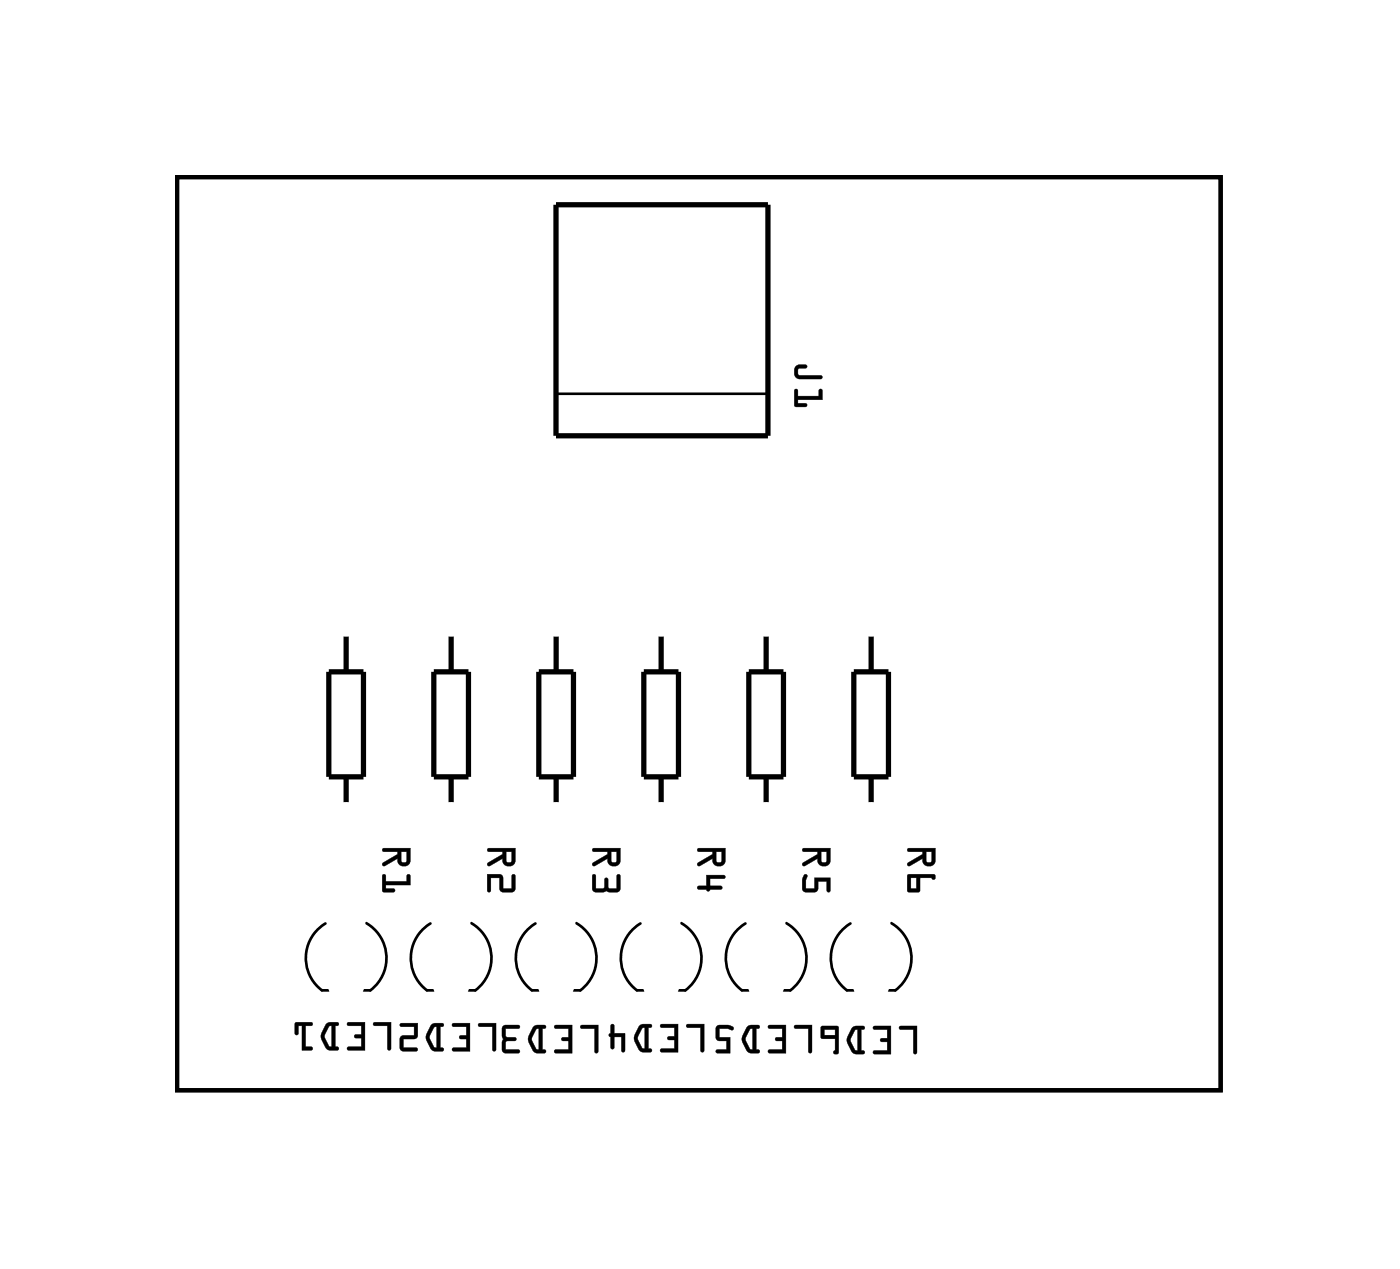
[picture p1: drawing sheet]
<svg xmlns="http://www.w3.org/2000/svg" width="68mm" height="61mm" viewBox="0 0 68 61" stroke-linecap="round" stroke-linejoin="round" font-family="sans-serif">
<path d="M8.6 8.6h50.5v44.1h-50.5z" fill="none" stroke="#000" stroke-width=".2"/>
<path d="M8.6 8.6h50.5v44.1h-50.5z" fill="none" stroke="#000" stroke-width=".05"/>
<g fill="none" stroke="#000" stroke-width=".13">
<path d="M26.9 19h10.3M15.7 44.7a1.95 1.95 0 0 0-.1 3.2h.3M17.7 44.7a1.95 1.95 0 0 1 .2 3.2h-.3M20.7 47.9h.3M20.8 44.7a1.95 1.95 0 0 0-.1 3.2M22.8 44.7a1.95 1.95 0 0 1 .2 3.2h-.3M25.9 44.7a1.95 1.95 0 0 0-.2 3.2h.4M27.9 44.7a1.95 1.95 0 0 1 .2 3.2h-.3M31 44.7a1.95 1.95 0 0 0-.2 3.2h.3M33 44.7a1.95 1.95 0 0 1 .2 3.2h-.4M35.9 47.9h.3M36.1 44.7a1.95 1.95 0 0 0-.2 3.2"/>
<path d="M38 44.7a1.95 1.95 0 0 1 .2 3.2h-.3M41.1 44.7a1.95 1.95 0 0 0-.1 3.2h.3M43.1 44.7a1.95 1.95 0 0 1 .2 3.2h-.3"/>
</g>
<g fill="none" stroke="#000" stroke-width=".25">
<path d="M26.9 9.9h10.3v11.2h-10.3zM15.9 32.5h1.7v5.1h-1.7zM16.7 30.7v1.8M16.7 37.6v1.3M21 32.5h1.7v5.1h-1.7zM21.8 30.7v1.8M21.8 37.6v1.3M26.1 32.5h1.6v5.1h-1.6zM26.9 30.7v1.8M26.9 37.6v1.3M31.1 32.5h1.7v5.1h-1.7zM32 30.7v1.8"/>
<path d="M32 37.6v1.3M36.2 32.5h1.7v5.1h-1.7zM37.1 30.7v1.8M37.1 37.6v1.3M41.3 32.5h1.7v5.1h-1.7zM42.1 30.7v1.8M42.1 37.6v1.3"/>
</g>
<g fill="#000">
<path d="M38.5 17.7l.2-.1 .3 .1v.1h-.4l.1 .4h1l.1 .1h-1.2l-.2-.2zM38.5 18.8l.1 .1v.3h1v-.3l.1-.1 .1 .5h-1.2v.2h.4v.1l-.5 .1z"/>
<path d="M38.5 17.7l.5-.1a.1 .1 0 0 1 .1 .1 .1 .1 0 0 1-.1 .1h-.4v.3h1.1a.1 .1 0 0 1 .1 .1 .1 .1 0 0 1-.1 .1h-1.1l-.2-.2zM38.5 17.7l-.1 .4 .2 .2h1.2l-.1-.1h-1l-.1-.4h.4v-.1l-.3-.1zM38.4 18.8l.2 .1v.3h1v-.3a.1 .1 0 0 1 .1-.1 .1 .1 0 0 1 .1 .1v.4h-1.2v.2h.4a.1 .1 0 0 1 .1 .1 .1 .1 0 0 1-.1 .1l-.6-.1zM38.5 18.8v.9l.5-.1v-.1h-.4v-.2h1.2l-.1-.5-.1 .1v.3h-1v-.3z"/>
<path d="M18.5 41.1l1.4-.1v.6a.31 .31 0 0 1-.4 .3 .31 .31 0 0 1-.3-.4l-.7 .4v-.1l.7-.5v-.1h-.7zM19.4 41.2v.5h.2l.1-.5zM18.5 42.3h.2v.3h1v-.3h.1l.1 .5h-1.2v.2h.4v.1l-.6 .1z"/>
<path d="M18.5 41h1.4v.6a.32 .32 0 0 1-.4 .3 .32 .32 0 0 1-.3-.4l-.6 .4a.1 .1 0 0 1-.1 0 .1 .1 0 0 1 0-.2l.7-.4v-.1h-.7zM18.5 41.1l.1 .1h.6v.1l-.7 .4 .1 .2 .6-.4a.31 .31 0 0 0 .3 .4 .31 .31 0 0 0 .3-.3l.1-.6zM19.4 41.2v.5h.2l.1-.5zM19.4 41.2h.3l-.1 .5h-.2zM18.5 42.3h.2v.3h1v-.2a.1 .1 0 0 1 .1-.1 .1 .1 0 0 1 .1 .1v.4h-1.2v.2h.3a.1 .1 0 0 1 .1 .1 .1 .1 0 0 1-.1 .1l-.5-.1zM18.5 42.3l.1 .8h.5v-.1h-.4v-.2h1.2l-.1-.5h-.1v.3h-1v-.3z"/>
<path d="M18.1 49.5l.8-.1v1.4l-.2-.1v-1.1h-.6zM16.8 49.5l.9-.1v1.4h-.9l.1-.2h.6v-.4h-.3l-.1-.1 .1-.1h.3v-.4h-.7zM15.8 49.5l.5-.1 .1 .1-.2 .1v1l.2 .1v.1h-.6a.8 .8 0 0 1-.1-1.2zM15.9 49.6l-.2 .5 .2 .5h.1v-1zM14.3 49.5h.8v.1h-.3v1h.3v.2h-.5v-1.2h-.2v.4l-.1 .1z"/>
<path d="M18.1 49.5l.8-.1v1.3a.1 .1 0 0 1-.1 .1 .1 .1 0 0 1-.1-.1v-1.1h-.6zM18.1 49.5v.1h.7v1.1l.1 .1v-1.4zM16.8 49.5l.9-.1v1.4h-.8a.1 .1 0 0 1-.1-.1 .1 .1 0 0 1 .1-.1h.6v-.4h-.3a.1 .1 0 0 1-.1-.1 .1 .1 0 0 1 .1-.1h.3v-.4h-.7zM16.8 49.5v.1h.7v.4l-.3 .1h-.1l.1 .1h.3v.4h-.6l-.1 .1 .9 .1v-1.4zM15.8 49.5l.5-.1a.1 .1 0 0 1 .1 .1 .1 .1 0 0 1-.1 .1h-.1v1h.1a.1 .1 0 0 1 .1 .1 .1 .1 0 0 1-.1 .1h-.5l-.2-.5-.1-.3zM15.8 49.5l-.2 .4v.4l.2 .5h.5l.1-.1-.2-.1v-1h.1l.1-.1h-.4zM15.9 49.6l-.2 .5 .2 .5h.1v-1zM15.9 49.6h.2v1h-.2l-.2-.4zM14.3 49.5l.7-.1a.1 .1 0 0 1 .1 .1 .1 .1 0 0 1-.1 .1h-.2v1h.2a.1 .1 0 0 1 .1 .1 .1 .1 0 0 1-.1 .1h-.4v-1.2h-.2v.4a.1 .1 0 0 1 0 .1 .1 .1 0 0 1-.1-.1zM14.3 49.5v.6l.1-.1v-.4h.2v1.2h.5v-.2h-.3v-1h.3v-.1z"/>
<path d="M23.6 41.1l1.3-.1v.6a.31 .31 0 0 1-.3 .3 .31 .31 0 0 1-.3-.4l-.7 .4v-.1l.7-.5v-.1h-.7zM24.5 41.2v.5h.2l.1-.5zM23.6 42.3h.7v.7h.5v-.6l.1-.1v.7l-.1 .2-.5-.1-.1-.1v-.5h-.5v.6l-.1 .1z"/>
<path d="M23.6 41h1.3v.6a.32 .32 0 0 1-.3 .3 .32 .32 0 0 1-.3-.4l-.6 .4a.1 .1 0 0 1-.1 0 .1 .1 0 0 1 0-.2l.7-.4v-.1h-.7zM23.6 41.1v.1h.7v.1l-.7 .4v.2l.7-.4a.31 .31 0 0 0 .3 .4 .31 .31 0 0 0 .3-.3v-.6zM24.5 41.2v.5h.2l.1-.5zM24.5 41.2h.3l-.1 .5h-.2zM23.6 42.3h.7v.7h.5l-.1-.6a.1 .1 0 0 1 .1-.1 .1 .1 0 0 1 .1 .1v.6l-.1 .2-.6-.1v-.6h-.5l.1 .6a.1 .1 0 0 1-.1 .1 .1 .1 0 0 1-.1-.1zM23.6 42.3v.8h.1v-.6h.5v.5l.1 .1h.5l.1-.1v-.7l-.1 .1v.6h-.5v-.7z"/>
<path d="M23.2 49.5h.8l-.1 1.3h-.1v-1.1h-.6zM21.9 49.5h.8v1.4l-.8-.1 .1-.1h.6v-.4h-.3l-.1-.1 .1-.1h.3v-.4h-.7zM20.9 49.6l.5-.1 .1 .1-.2 .1v1h.1l.1 .1h-.6a.8 .8 0 0 1-.1-1.2zM21 49.7l-.2 .5 .2 .4 .1 .1v-1zM19.4 49.5h.8v.7l-.7 .1v.4h.7v.1l-.7 .1-.1-.2v-.6h.6v-.4h-.6z"/>
<path d="M23.1 49.5h.9v1.3a.1 .1 0 0 1-.1 .1 .1 .1 0 0 1-.1-.1v-1.1h-.6zM23.2 49.5v.2h.6v1.1h.1l.1-1.3zM21.9 49.5h.8v1.4h-.7a.1 .1 0 0 1-.1-.1 .1 .1 0 0 1 .1-.1h.6v-.4h-.3a.1 .1 0 0 1-.1-.1 .1 .1 0 0 1 .1-.1h.3v-.4h-.7zM21.9 49.5v.2h.7v.4h-.3l-.1 .1h.1l.3 .1v.4h-.6l-.1 .1 .8 .1v-1.4zM20.9 49.6l.5-.1a.1 .1 0 0 1 .1 .1 .1 .1 0 0 1-.1 .1h-.1v1h.1a.1 .1 0 0 1 .1 .1 .1 .1 0 0 1-.1 .1l-.5-.1-.3-.4v-.3zM20.9 49.6l-.3 .4v.4l.3 .4h.5v-.1h-.1v-1h.1l.1-.2h-.4zM21 49.7l-.2 .5 .2 .4 .1 .1v-1zM21 49.7h.1v1l-.1-.1-.2-.4zM19.4 49.5h.8v.7l-.7 .1v.4h.6a.1 .1 0 0 1 .1 .1 .1 .1 0 0 1-.1 .1h-.6l-.2-.2 .1-.6h.6v-.4h-.6zM19.4 49.5v.2h.6v.4h-.6v.6l.1 .1h.7v-.1h-.7v-.4l.7-.1v-.7z"/>
<path d="M28.7 41.1l1.3-.1v.6a.31 .31 0 0 1-.3 .3 .31 .31 0 0 1-.3-.4l-.7 .4v-.1l.7-.5v-.1h-.7zM29.6 41.2v.5h.2v-.5zM28.7 42.3h.1v.7h.4l.1-.5h.1v.5h.4v-.6l.2-.1v.7l-.2 .2-.5-.1h-.5l-.1-.1z"/>
<path d="M28.7 41h1.3v.6a.32 .32 0 0 1-.3 .3 .32 .32 0 0 1-.3-.4l-.6 .4a.1 .1 0 0 1-.1 0 .1 .1 0 0 1 0-.2l.7-.4v-.1h-.7zM28.7 41.1v.1h.7v.1l-.7 .4v.2l.7-.4a.31 .31 0 0 0 .2 .4 .31 .31 0 0 0 .4-.3v-.6zM29.6 41.2v.5h.2v-.5zM29.6 41.2h.2v.5h-.2zM28.7 42.3h.1v.7l.4-.1v-.4a.1 .1 0 0 1 .1 0 .1 .1 0 0 1 .1 0l.1 .4 .3 .1v-.6a.1 .1 0 0 1 .1-.1 .1 .1 0 0 1 .1 .1v.6l-.1 .2-.6-.1-.5 .1-.2-.2zM28.7 42.3v.7l.1 .1h.5h.5l.2-.1v-.7l-.2 .1v.6h-.4v-.5h-.1l-.1 .5h-.4v-.7z"/>
<path d="M28.1 49.6h.8v1.3h-.1v-1.1h-.7zM26.8 49.6h.9v1.3h-.9l.1-.1h.6v-.4l-.3-.1v-.1h.3v-.4h-.6zM25.8 49.7l.5-.1 .1 .1-.2 .1v1h.2v.1h-.5a.8 .8 0 0 1-.1-1.2zM26 49.8l-.3 .5 .2 .4 .2 .1v-1zM24.3 49.6h.8v.2h-.6v.3l.4 .1 .1 .1h-.1l-.4 .1v.4h.6v.1h-.6l-.2-.1z"/>
<path d="M28.1 49.6h.9v1.3a.1 .1 0 0 1-.1 .1 .1 .1 0 0 1-.1-.1v-1.1h-.7zM28.1 49.6v.1h.7v1.2h.1v-1.3zM26.8 49.6h.9v1.4h-.8a.1 .1 0 0 1-.1-.1 .1 .1 0 0 1 .1-.1h.6v-.4h-.3a.1 .1 0 0 1-.1-.1 .1 .1 0 0 1 .1-.1h.3v-.4h-.6zM26.8 49.6l.1 .1h.6v.5h-.3v.1h.3v.5h-.6l-.1 .1h.9v-1.3zM25.8 49.7l.5-.1a.1 .1 0 0 1 .1 .1 .1 .1 0 0 1-.1 .1h-.1v1h.1a.1 .1 0 0 1 .1 .1 .1 .1 0 0 1-.1 .1l-.4-.1-.3-.5v-.2zM25.8 49.7l-.2 .4v.3l.3 .5h.5v-.1h-.2v-1.1h.2v-.1h-.4zM26 49.8l-.3 .5 .2 .4 .2 .1v-1zM26 49.8l.1-.1v1.1l-.2-.1-.2-.4zM24.3 49.6h.8a.1 .1 0 0 1 .1 .1 .1 .1 0 0 1-.1 .1h-.6v.3l.4 .1a.1 .1 0 0 1 .1 .1 .1 .1 0 0 1-.1 .1h-.4v.4h.6a.1 .1 0 0 1 .1 .1 .1 .1 0 0 1-.1 .1h-.6l-.2-.2zM24.3 49.6v1.2l.2 .1h.6v-.1h-.6v-.4l.4-.1h.1l-.1-.1h-.4v-.5h.6v-.1z"/>
<path d="M33.8 41.1l1.3-.1v.6a.31 .31 0 0 1-.4 .3 .31 .31 0 0 1-.2-.4l-.7 .4-.1-.1 .8-.5v-.1h-.7zM34.6 41.2l.1 .5h.2v-.5zM34.2 42.3l.9 .1-.1 .1h-.6v.4h.5v.1h-.5l-.1 .1-.1-.1h-.4v-.1h.4z"/>
<path d="M33.8 41h1.3v.6a.32 .32 0 0 1-.4 .3 .32 .32 0 0 1-.2-.4l-.6 .4a.1 .1 0 0 1-.2 0 .11 .11 0 0 1 .1-.2l.7-.4v-.1h-.7zM33.8 41.1v.1h.7v.1l-.7 .4v.2l.7-.4a.31 .31 0 0 0 .2 .4 .31 .31 0 0 0 .4-.3v-.6zM34.6 41.2l.1 .5h.2v-.5zM34.6 41.2h.3v.5h-.3zM34.2 42.3h.8a.1 .1 0 0 1 .1 .1 .1 .1 0 0 1-.1 .1h-.6v.4l.5-.1a.1 .1 0 0 1 .1 .1 .1 .1 0 0 1-.1 .1h-.5a.09 .09 0 0 1-.1 .1 .09 .09 0 0 1-.1-.1h-.4a.1 .1 0 0 1-.1-.1 .1 .1 0 0 1 .1-.1l.4 .1zM34.2 42.3v.6h-.4v.1h.4l.1 .1v-.1h.6v-.1h-.6v-.4h.7l.1-.1z"/>
<path d="M33.2 49.6l.9-.1-.1 1.4-.1-.1v-1.1h-.6zM32 49.6l.8-.1v1.4l-.9-.1 .1-.1h.6v-.4h-.3v-.1v-.1h.3v-.4h-.6zM30.9 49.6l.6-.1v.1l-.1 .1v1h.1v.1l-.5 .1a.8 .8 0 0 1-.1-1.2zM31.1 49.7l-.3 .5 .3 .5h.1v-1zM29.6 49.6h.1v.4h.5v.9l-.1-.1v-.6h-.4v.5h-.2v-.5v-.1v-.1z"/>
<path d="M33.2 49.6l.9-.1v1.3a.1 .1 0 0 1-.1 .1 .1 .1 0 0 1-.1-.1v-1.1h-.7zM33.2 49.6l.1 .1h.6v1.1l.1 .1 .1-1.4zM32 49.6l.8-.1v1.4h-.8a.1 .1 0 0 1-.1-.1 .1 .1 0 0 1 .1-.1h.6v-.4h-.2a.1 .1 0 0 1-.1-.1 .1 .1 0 0 1 .1-.1h.2v-.4h-.6zM32 49.6v.1h.6v.4h-.3v.1v.1h.3v.4h-.6v.1l.8 .1v-1.4zM30.9 49.6l.6-.1a.1 .1 0 0 1 .1 .1 .1 .1 0 0 1-.1 .1h-.1v1h.1a.1 .1 0 0 1 .1 .1 .1 .1 0 0 1-.1 .1h-.5l-.3-.5v-.3zM30.9 49.6l-.2 .4v.4l.3 .4 .5 .1v-.1l-.1-.1v-1h.1v-.1l-.4-.1zM31.1 49.7l-.2 .5 .2 .5h.1v-1zM31.1 49.7h.1v1h-.2l-.2-.4zM29.6 49.6h.1v.4h.5v.8a.1 .1 0 0 1 0 .1 .1 .1 0 0 1-.1-.1v-.6h-.4v.5a.1 .1 0 0 1-.1 .1 .1 .1 0 0 1-.1-.1v-.5a.09 .09 0 0 1-.1-.1 .09 .09 0 0 1 .1-.1zM29.6 49.6v.4l-.1 .1h.1v.6h.1v-.6h.4v.7l.1 .1v-.9h-.5v-.4z"/>
<path d="M38.8 41.1l1.4-.1v.6a.31 .31 0 0 1-.4 .3 .31 .31 0 0 1-.2-.4l-.7 .4-.1-.1 .8-.5v-.1h-.7zM39.7 41.2v.5h.2l.1-.5zM38.9 42.3l.2 .1-.1 .6h.4v-.5h.8v.6h-.2v-.5h-.4l-.1 .5h-.6l-.1-.1v-.4z"/>
<path d="M38.8 41h1.4v.6a.32 .32 0 0 1-.4 .3 .32 .32 0 0 1-.2-.4l-.7 .4a.1 .1 0 0 1-.1 0 .11 .11 0 0 1 .1-.2l.7-.4v-.1h-.7zM38.8 41.1l.1 .1h.7v.1l-.7 .4v.2l.7-.4a.31 .31 0 0 0 .2 .4 .31 .31 0 0 0 .4-.3v-.6zM39.7 41.2v.5h.2l.1-.5zM39.7 41.2h.3l-.1 .5h-.2zM38.9 42.3l.2 .1-.1 .6h.4v-.5h.8v.6a.1 .1 0 0 1-.1 .1 .1 .1 0 0 1-.1-.1v-.5h-.4v.5l-.1 .1-.6-.1-.1-.6zM38.9 42.3l-.1 .3v.4l.1 .1h.6l.1-.5h.4v.5h.2v-.6h-.8v.5h-.4l.1-.6z"/>
<path d="M38.4 49.6h.9l-.1 1.3h-.1v-1.1h-.6zM37.2 49.6h.8v1.3h-.8v-.1h.6v-.4l-.2-.1h-.1l.1-.1h.2v-.4h-.6zM36.1 49.7l.6-.1 .1 .1-.2 .1v1h.1l.1 .1h-.6a.8 .8 0 0 1-.1-1.2zM36.3 49.8l-.2 .5 .2 .4 .1 .1v-1zM34.7 49.6h.5a.15 .15 0 0 1 .2 0 .15 .15 0 0 1 0 .2h-.6v.4h.5v.7h-.6v-.1h.4v-.4l-.4-.1-.1-.1z"/>
<path d="M38.4 49.6h.9v1.3a.1 .1 0 0 1-.1 .1 .1 .1 0 0 1-.1-.1v-1.1h-.6zM38.4 49.6l.1 .1h.6v1.2h.1l.1-1.3zM37.2 49.6h.8v1.4h-.8a.1 .1 0 0 1-.1-.1 .1 .1 0 0 1 .1-.1h.6v-.4h-.2a.1 .1 0 0 1-.1-.1 .1 .1 0 0 1 .1-.1h.2v-.4h-.6zM37.2 49.6v.1h.7v.5h-.3l-.1 .1h.1h.3v.5h-.7v.1h.8v-1.3zM36.1 49.7l.6-.1a.1 .1 0 0 1 .1 .1 .1 .1 0 0 1-.1 .1h-.1v1h.1a.1 .1 0 0 1 .1 .1 .1 .1 0 0 1-.1 .1l-.5-.1-.3-.5v-.2zM36.2 49.7l-.3 .4v.3l.3 .5h.5v-.1h-.1v-1.1h.1v-.1h-.4zM36.3 49.8l-.2 .5 .2 .4 .1 .1v-1zM36.3 49.8l.1-.1v1.1l-.1-.1-.2-.4zM34.7 49.6h.5l.2 .1a.1 .1 0 0 1 .1 .1 .1 .1 0 0 1-.1 0h-.6v.4h.5v.8h-.6a.1 .1 0 0 1-.1-.1 .1 .1 0 0 1 .1-.1h.4v-.4l-.4-.1-.1-.1zM34.7 49.6l-.1 .6 .1 .1h.5v.5h-.5l-.1 .1h.7v-.7h-.5v-.5l.6 .1 .1-.1-.3-.1z"/>
<path d="M43.9 41.1l1.4-.1v.6a.31 .31 0 0 1-.4 .3 .31 .31 0 0 1-.3-.4l-.7 .4v-.1l.7-.5v-.1h-.7zM44.8 41.2v.5h.2l.1-.5zM43.9 42.3h1.3l.1 .2-.1 .1-.1-.1h-.6v.6l-.5 .1-.1-.1zM44.1 42.5v.5h.2v-.5z"/>
<path d="M43.9 41h1.4v.6a.32 .32 0 0 1-.4 .3 .32 .32 0 0 1-.3-.4l-.6 .4a.1 .1 0 0 1-.1 0 .1 .1 0 0 1 0-.2l.7-.4v-.1h-.7zM43.9 41.1l.1 .1h.6v.1l-.7 .4 .1 .2 .6-.4a.31 .31 0 0 0 .3 .4 .31 .31 0 0 0 .3-.3l.1-.6zM44.8 41.2v.5h.2l.1-.5zM44.8 41.2h.3l-.1 .5h-.2zM43.9 42.3h1.3l.1 .2a.09 .09 0 0 1-.1 .1 .09 .09 0 0 1-.1-.1h-.6v.6l-.5 .1-.1-.1zM43.9 42.3v.8h.1h.5v-.6h.6h.1v-.2zM44.1 42.5v.5h.2v-.5zM44.1 42.5h.2v.5h-.2z"/>
<path d="M43.5 49.7l.9-.1-.1 1.4-.1-.1v-1.1h-.7zM42.3 49.7l.8-.1v1.4l-.9-.1 .1-.1h.6v-.4h-.3v-.1v-.1h.3v-.4h-.6zM41.2 49.7l.6-.1v.1l-.1 .1v1h.1v.1h-.5a.8 .8 0 0 1-.1-1.1zM41.4 49.8l-.3 .5 .3 .5h.1v-1zM39.7 49.7h.9l-.1 1.3-.2-.1 .1-.1v-.6h-.7zM39.9 49.8v.3h.5v-.3z"/>
<path d="M43.5 49.6h.9v1.3a.1 .1 0 0 1-.1 .1 .1 .1 0 0 1-.1-.1v-1.1h-.7zM43.5 49.7l.1 .1h.6v1.1l.1 .1 .1-1.4zM42.3 49.6h.8v1.4h-.8a.1 .1 0 0 1-.1-.1 .1 .1 0 0 1 .1-.1h.6v-.4h-.2a.1 .1 0 0 1-.1-.1 .1 .1 0 0 1 .1-.1h.2v-.4h-.6zM42.3 49.7v.1h.6v.4h-.3v.1v.1h.3v.4h-.6l-.1 .1 .9 .1v-1.4zM41.2 49.7l.6-.1a.1 .1 0 0 1 0 .1 .1 .1 0 0 1 0 .1h-.1v1h.1a.1 .1 0 0 1 0 .1 .1 .1 0 0 1 0 .1h-.5l-.3-.5v-.3zM41.2 49.7l-.2 .4v.4l.3 .4 .5 .1v-.2h-.1v-1h.1v-.1l-.4-.1zM41.4 49.8l-.2 .5 .2 .5h.1v-1zM41.4 49.8h.1v1h-.2l-.2-.4zM39.7 49.6l.9 .1v1.2l-.2 .1a.09 .09 0 0 1-.1-.1 .09 .09 0 0 1 .1-.1v-.6h-.7zM39.7 49.7v.5h.7v.6l-.1 .1 .2 .1 .1-1.3zM39.9 49.8v.3h.5v-.3zM39.9 49.8h.5v.3h-.5z"/>
</g>
<circle cx="42.1" cy="45" r=".6" fill="#fff"/>
<circle cx="42.1" cy="45" r=".6" fill="none" stroke="#fff" stroke-width=".65" stroke-linecap="butt"/>
<path d="M41.5 44.4h1.2v1.2h-1.2z" fill="#fff"/>
<path d="M41.5 44.4h1.2v1.2h-1.2z" fill="none" stroke="#fff" stroke-width=".65" stroke-linecap="butt"/>
<circle cx="42.1" cy="47.5" r=".6" fill="#fff"/>
<circle cx="42.1" cy="47.5" r=".6" fill="none" stroke="#fff" stroke-width=".65" stroke-linecap="butt"/>
<circle cx="37.1" cy="45" r=".6" fill="#fff"/>
<circle cx="37.1" cy="45" r=".6" fill="none" stroke="#fff" stroke-width=".65" stroke-linecap="butt"/>
<path d="M36.5 44.4h1.2v1.2h-1.2z" fill="#fff"/>
<path d="M36.5 44.4h1.2v1.2h-1.2z" fill="none" stroke="#fff" stroke-width=".65" stroke-linecap="butt"/>
<circle cx="37.1" cy="47.5" r=".6" fill="#fff"/>
<circle cx="37.1" cy="47.5" r=".6" fill="none" stroke="#fff" stroke-width=".65" stroke-linecap="butt"/>
<circle cx="32" cy="45" r=".6" fill="#fff"/>
<circle cx="32" cy="45" r=".6" fill="none" stroke="#fff" stroke-width=".65" stroke-linecap="butt"/>
<path d="M31.4 44.4h1.2v1.2h-1.2z" fill="#fff"/>
<path d="M31.4 44.4h1.2v1.2h-1.2z" fill="none" stroke="#fff" stroke-width=".65" stroke-linecap="butt"/>
<circle cx="32" cy="47.5" r=".6" fill="#fff"/>
<circle cx="32" cy="47.5" r=".6" fill="none" stroke="#fff" stroke-width=".65" stroke-linecap="butt"/>
<circle cx="26.9" cy="45" r=".6" fill="#fff"/>
<circle cx="26.9" cy="45" r=".6" fill="none" stroke="#fff" stroke-width=".65" stroke-linecap="butt"/>
<path d="M26.3 44.4h1.2v1.2h-1.2z" fill="#fff"/>
<path d="M26.3 44.4h1.2v1.2h-1.2z" fill="none" stroke="#fff" stroke-width=".65" stroke-linecap="butt"/>
<circle cx="26.9" cy="47.5" r=".6" fill="#fff"/>
<circle cx="26.9" cy="47.5" r=".6" fill="none" stroke="#fff" stroke-width=".65" stroke-linecap="butt"/>
<circle cx="21.8" cy="45" r=".6" fill="#fff"/>
<circle cx="21.8" cy="45" r=".6" fill="none" stroke="#fff" stroke-width=".65" stroke-linecap="butt"/>
<path d="M21.2 44.4h1.2v1.2h-1.2z" fill="#fff"/>
<path d="M21.2 44.4h1.2v1.2h-1.2z" fill="none" stroke="#fff" stroke-width=".65" stroke-linecap="butt"/>
<circle cx="21.8" cy="47.5" r=".6" fill="#fff"/>
<circle cx="21.8" cy="47.5" r=".6" fill="none" stroke="#fff" stroke-width=".65" stroke-linecap="butt"/>
<circle cx="16.7" cy="45" r=".6" fill="#fff"/>
<circle cx="16.7" cy="45" r=".6" fill="none" stroke="#fff" stroke-width=".65" stroke-linecap="butt"/>
<path d="M16.1 44.4h1.2v1.2h-1.2z" fill="#fff"/>
<path d="M16.1 44.4h1.2v1.2h-1.2z" fill="none" stroke="#fff" stroke-width=".65" stroke-linecap="butt"/>
<circle cx="16.7" cy="47.5" r=".6" fill="#fff"/>
<circle cx="16.7" cy="47.5" r=".6" fill="none" stroke="#fff" stroke-width=".65" stroke-linecap="butt"/>
<circle cx="42.1" cy="29.7" r=".7" fill="#fff"/>
<circle cx="42.1" cy="29.7" r=".7" fill="none" stroke="#fff" stroke-width=".76" stroke-linecap="butt"/>
<circle cx="42.1" cy="39.9" r=".7" fill="#fff"/>
<circle cx="42.1" cy="39.9" r=".7" fill="none" stroke="#fff" stroke-width=".76" stroke-linecap="butt"/>
<circle cx="37.1" cy="29.7" r=".7" fill="#fff"/>
<circle cx="37.1" cy="29.7" r=".7" fill="none" stroke="#fff" stroke-width=".76" stroke-linecap="butt"/>
<circle cx="37.1" cy="39.9" r=".7" fill="#fff"/>
<circle cx="37.1" cy="39.9" r=".7" fill="none" stroke="#fff" stroke-width=".76" stroke-linecap="butt"/>
<circle cx="32" cy="29.7" r=".7" fill="#fff"/>
<circle cx="32" cy="29.7" r=".7" fill="none" stroke="#fff" stroke-width=".76" stroke-linecap="butt"/>
<circle cx="32" cy="39.9" r=".7" fill="#fff"/>
<circle cx="32" cy="39.9" r=".7" fill="none" stroke="#fff" stroke-width=".76" stroke-linecap="butt"/>
<circle cx="26.9" cy="29.7" r=".7" fill="#fff"/>
<circle cx="26.9" cy="29.7" r=".7" fill="none" stroke="#fff" stroke-width=".76" stroke-linecap="butt"/>
<circle cx="26.9" cy="39.9" r=".7" fill="#fff"/>
<circle cx="26.9" cy="39.9" r=".7" fill="none" stroke="#fff" stroke-width=".76" stroke-linecap="butt"/>
<circle cx="21.8" cy="29.7" r=".7" fill="#fff"/>
<circle cx="21.8" cy="29.7" r=".7" fill="none" stroke="#fff" stroke-width=".76" stroke-linecap="butt"/>
<circle cx="21.8" cy="39.9" r=".7" fill="#fff"/>
<circle cx="21.8" cy="39.9" r=".7" fill="none" stroke="#fff" stroke-width=".76" stroke-linecap="butt"/>
<circle cx="16.7" cy="29.7" r=".7" fill="#fff"/>
<circle cx="16.7" cy="29.7" r=".7" fill="none" stroke="#fff" stroke-width=".76" stroke-linecap="butt"/>
<circle cx="16.7" cy="39.9" r=".7" fill="#fff"/>
<circle cx="16.7" cy="39.9" r=".7" fill="none" stroke="#fff" stroke-width=".76" stroke-linecap="butt"/>
<path d="M33.8 13.7h1.5v1.5h-1.5z" fill="#fff"/>
<path d="M33.8 13.7h1.5v1.5h-1.5z" fill="none" stroke="#fff" stroke-width=".76" stroke-linecap="butt"/>
<circle cx="34.5" cy="14.5" r=".76" fill="#fff"/>
<circle cx="34.5" cy="14.5" r=".76" fill="none" stroke="#fff" stroke-width=".76" stroke-linecap="butt"/>
<circle cx="29.5" cy="14.5" r=".76" fill="#fff"/>
<circle cx="29.5" cy="14.5" r=".76" fill="none" stroke="#fff" stroke-width=".76" stroke-linecap="butt"/>
<circle cx="11.7" cy="50" r="1.1" fill="#fff"/>
<circle cx="11.7" cy="50" r="1.1" fill="none" stroke="#fff" stroke-width=".25"/>
<circle cx="11.7" cy="11.9" r="1.1" fill="#fff"/>
<circle cx="11.7" cy="11.9" r="1.1" fill="none" stroke="#fff" stroke-width=".25"/>
<circle cx="54.8" cy="11.9" r="1.1" fill="#fff"/>
<circle cx="54.8" cy="11.9" r="1.1" fill="none" stroke="#fff" stroke-width=".25"/>
<circle cx="54.8" cy="50" r="1.1" fill="#fff"/>
<circle cx="54.8" cy="50" r="1.1" fill="none" stroke="#fff" stroke-width=".25"/>
</svg>
